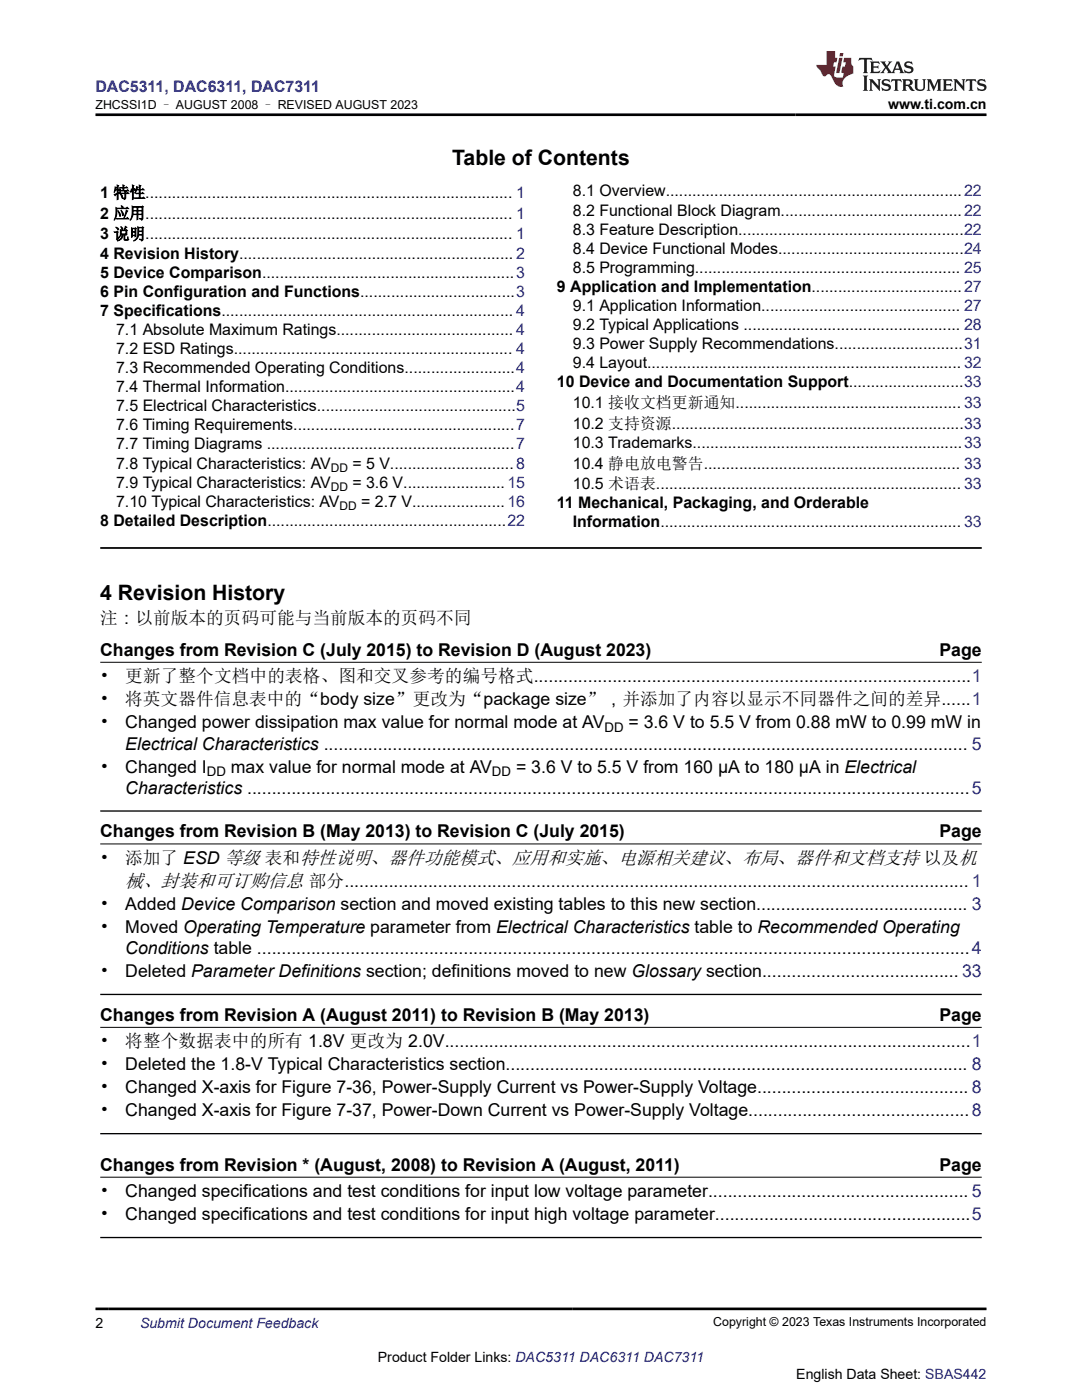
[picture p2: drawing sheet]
<svg xmlns="http://www.w3.org/2000/svg" width="216mm" height="279mm" viewBox="0 0 216 279" stroke-linecap="round" stroke-linejoin="round" font-family="sans-serif">
<defs><g id="words">
<g font-size="4.2">
<text x="90.2" y="32.9">Table of Contents</text>
<text x="20" y="119.8">4 Revision History</text>
</g>
<text font-size="3.7" x="25" y="177">械、封装和可订购信息 部分............................................................................................................................... 1</text>
<g font-size="3.5">
<text x="20" y="124.5">注：以前版本的页码可能与当前版本的页码不同</text>
<text x="20" y="130.9">Changes from Revision C (July 2015) to Revision D (August 2023)</text>
<text x="187.5" y="130.9">Page</text>
<text x="20" y="136.2">•</text>
<text x="25" y="136.2">更新了整个文档中的表格、图和交叉参考的编号格式.........................................................................................1</text>
<text x="20" y="140.8">•</text>
<text x="25" y="140.8">将英文器件信息表中的“body size”更改为“package size”，并添加了内容以显示不同器件之间的差异......1</text>
<text x="20" y="145.4">•</text>
<text x="25" y="145.4">Changed power dissipation max value for normal mode at AV</text>
<text x="25" y="149.6">Electrical Characteristics ................................................................................................................................... 5</text>
<text x="125.4" y="145.4">= 3.6 V to 5.5 V from 0.88 mW to 0.99 mW in</text>
<text x="20" y="154.2">•</text>
<text x="25" y="154.2">Changed I</text>
<text x="46.1" y="154.2">max value for normal mode at AV</text>
<text x="103" y="154.2">= 3.6 V to 5.5 V from 160 µA to 180 µA in Electrical</text>
<text x="25" y="158.4">Characteristics ...................................................................................................................................................5</text>
<text x="20" y="167.1">Changes from Revision B (May 2013) to Revision C (July 2015)</text>
<text x="187.5" y="167.1">Page</text>
<text x="20" y="172.4">•</text>
<text x="25" y="172.4">添加了 ESD 等级 表和特性说明、器件功能模式、应用和实施、电源相关建议、布局、器件和文档支持 以及机</text>
<text x="20" y="181.6">•</text>
<text x="25" y="181.6">Added Device Comparison section and moved existing tables to this new section........................................... 3</text>
<text x="20" y="186.2">•</text>
<text x="25" y="186.2">Moved Operating Temperature parameter from Electrical Characteristics table to Recommended Operating</text>
<text x="25" y="190.4">Conditions table .................................................................................................................................................4</text>
<text x="20" y="195">•</text>
<text x="25" y="195">Deleted Parameter Definitions section; definitions moved to new Glossary section........................................ 33</text>
<text x="20" y="203.7">Changes from Revision A (August 2011) to Revision B (May 2013)</text>
<text x="187.5" y="203.7">Page</text>
<text x="20" y="209">•</text>
<text x="25" y="209">将整个数据表中的所有 1.8V 更改为 2.0V...........................................................................................................1</text>
<text x="20" y="213.6">•</text>
<text x="25" y="213.6">Deleted the 1.8-V Typical Characteristics section.............................................................................................. 8</text>
<text x="20" y="218.2">•</text>
<text x="25" y="218.2">Changed X-axis for Figure 7-36, Power-Supply Current vs Power-Supply Voltage........................................... 8</text>
<text x="20" y="222.8">•</text>
<text x="25" y="222.8">Changed X-axis for Figure 7-37, Power-Down Current vs Power-Supply Voltage.............................................8</text>
<text x="20" y="233.6">Changes from Revision * (August, 2008) to Revision A (August, 2011)</text>
<text x="187.5" y="233.6">Page</text>
<text x="20" y="238.9">•</text>
<text x="25" y="238.9">Changed specifications and test conditions for input low voltage parameter..................................................... 5</text>
<text x="20" y="243.5">•</text>
<text x="25" y="243.5">Changed specifications and test conditions for input high voltage parameter....................................................5</text>
</g>
<text font-size="3.2" fill="#00f" x="19" y="18.3">DAC5311, DAC6311, DAC7311</text>
<g font-size="3.2">
<text x="20" y="39.5">1 特性................................................................................... 1</text>
<text x="114.3" y="39.2">8.1 Overview...................................................................22</text>
<text x="20" y="43.7">2 应用................................................................................... 1</text>
<text x="20" y="47.8">3 说明................................................................................... 1</text>
<text x="114.3" y="43">8.2 Functional Block Diagram.........................................22</text>
<text x="114.3" y="46.8">8.3 Feature Description...................................................22</text>
<text x="20" y="51.6">4 Revision History.............................................................. 2</text>
<text x="114.3" y="50.6">8.4 Device Functional Modes..........................................24</text>
<text x="20" y="55.4">5 Device Comparison.........................................................3</text>
<text x="20" y="59.2">6 Pin Configuration and Functions...................................3</text>
<text x="111.1" y="58.3">9 Application and Implementation..................................27</text>
<text x="114.3" y="54.4">8.5 Programming............................................................ 25</text>
<text x="20" y="63">7 Specifications.................................................................. 4</text>
<text x="114.3" y="62.1">9.1 Application Information............................................. 27</text>
<text x="114.3" y="65.9">9.2 Typical Applications ................................................. 28</text>
<text x="23.2" y="66.8">7.1 Absolute Maximum Ratings........................................ 4</text>
<text x="23.2" y="70.6">7.2 ESD Ratings............................................................... 4</text>
<text x="114.3" y="69.7">9.3 Power Supply Recommendations.............................31</text>
<text x="23.2" y="74.5">7.3 Recommended Operating Conditions.........................4</text>
<text x="111.1" y="77.3">10 Device and Documentation Support..........................33</text>
<text x="114.3" y="73.5">9.4 Layout....................................................................... 32</text>
<text x="23.2" y="78.3">7.4 Thermal Information....................................................4</text>
<text x="23.2" y="82.1">7.5 Electrical Characteristics.............................................5</text>
<text x="114.3" y="81.4">10.1 接收文档更新通知................................................... 33</text>
<text x="23.2" y="85.9">7.6 Timing Requirements..................................................7</text>
<text x="23.2" y="89.7">7.7 Timing Diagrams ........................................................7</text>
<text x="114.3" y="85.6">10.2 支持资源..................................................................33</text>
<text x="114.3" y="89.4">10.3 Trademarks.............................................................33</text>
<text x="23.2" y="93.5">7.8 Typical Characteristics: AV</text>
<text x="70.3" y="93.5">= 5 V............................8</text>
<text x="114.3" y="93.5">10.4 静电放电警告.......................................................... 33</text>
<text x="23.2" y="97.3">7.9 Typical Characteristics: AV</text>
<text x="23.2" y="101.1">7.10 Typical Characteristics: AV</text>
<text x="70.3" y="97.3">= 3.6 V.......................15</text>
<text x="72.1" y="101.1">= 2.7 V.....................16</text>
<text x="111.1" y="101.4">11 Mechanical, Packaging, and Orderable</text>
<text x="114.3" y="97.6">10.5 术语表..................................................................... 33</text>
<text x="20" y="104.9">8 Detailed Description......................................................22</text>
<text x="114.3" y="105.2">Information.................................................................... 33</text>
</g>
<g font-size="2.8">
<text x="177.2" y="21.7">www.ti.com.cn</text>
<text x="19" y="265">2</text>
<text x="75.4" y="271.9">Product Folder Links: DAC5311 DAC6311 DAC7311</text>
<text x="158.9" y="275.3">English Data Sheet: SBAS442</text>
</g>
<text font-size="2.8" fill="#00f" x="27.9" y="265">Submit Document Feedback</text>
<g font-size="2.6">
<text x="120.6" y="146.1">DD</text>
<text x="41.3" y="154.9">DD</text>
<text x="98.2" y="154.9">DD</text>
</g>
<g font-size="2.5">
<text x="19" y="21.8">ZHCSSI1D – AUGUST 2008 – REVISED AUGUST 2023</text>
<text x="142.3" y="264.7">Copyright © 2023 Texas Instruments Incorporated</text>
</g>
<g font-size="2.4">
<text x="66" y="94.1">DD</text>
<text x="66" y="97.9">DD</text>
<text x="67.8" y="101.8">DD</text>
</g>
</g></defs>
<path d="M20 109.4h175.9" fill="none" stroke="#000" stroke-width=".35"/>
<path d="M20 132.2h175.9M20 168.4h175.9M20 205h175.9M20 234.9h175.9" fill="none" stroke="#000" stroke-width=".2"/>
<path d="M20 161.9h175.9M20 198.5h175.9M20 226.2h175.9M20 247h175.9" fill="none" stroke="#000" stroke-width=".26"/>
<path d="M171.5 11.6l-.2 .5 .5-.2h.6v.1v2.2l-.2 .4h1l-.2-.4v-2.2v-.1h.5l.5 .2-.1-.5zM173.6 12.3l.2 .4v1.5l-.2 .4h1.9l.1-.6a1.08 1.08 0 0 1-1.3 .2v-.7h.6l.4 .2v-.7l-.4 .2h-.6v-.5l.2-.2a1 1 0 0 1 1 .3l-.1-.5zM175.7 12.3l.9 1.1-1 1.2h.9l-.2-.2 .5-.8 .4 .8-.2 .2h1.6l-.2-.2 .2-.5h.9l.1 .5-.1 .2h.9l-.2-.3-.8-2h-.5l-.9 2.2-.9-1.1 .9-1.1h-.8l.2 .2-.4 .6-.4-.6 .2-.2zM179 12.7l.4 1h-.7zM180.7 12.4a.65 .65 0 0 0-.2 .7 .65 .65 0 0 0 .6 .5l.6 .1 .1 .3a.79 .79 0 0 1-.7 .4 .79 .79 0 0 1-.7-.5l.1 .7 .2-.1a.93 .93 0 0 0 1.1 .1 .93 .93 0 0 0 .4-1 1.46 1.46 0 0 0-1.2-.6l-.1-.3a1.09 1.09 0 0 1 1.2 .2l-.2-.6-.1 .1-.5-.2zM172.2 15.1l.2 .4v2.2l-.2 .4h1l-.2-.4v-2.2l.2-.4zM173.4 15.8l.2 .4v1.5l-.2 .4h.8l-.3-.4 .1-1.3 1.6 1.8v-2l.2-.4h-.7l.1 .2 .1 1.1-1.2-1.3zM176.2 15.9a.65 .65 0 0 0-.2 .8 .65 .65 0 0 0 .6 .4l.6 .2 .1 .2a.79 .79 0 0 1-.7 .4 .79 .79 0 0 1-.7-.5l.1 .7 .2-.1a.93 .93 0 0 0 1.1 .1 .93 .93 0 0 0 .4-.9 1.46 1.46 0 0 0-1.2-.6l-.1-.4a1.09 1.09 0 0 1 1.2 .2l-.1-.6-.2 .1-.5-.1zM177.9 15.8l-.1 .6a.63 .63 0 0 1 .8-.3v1.6l-.3 .4h1l-.2-.4v-1.6a.66 .66 0 0 1 .8 .3l-.1-.6zM180 15.8l.2 .4v1.5l-.2 .4h1l-.2-.2-.1-.7h.5l.1 .2a.79 .79 0 0 0 1.2 .6l-1-.9a.61 .61 0 0 0 .6-.6 .61 .61 0 0 0-.5-.7zM180.8 16.1h.1a.47 .47 0 0 1 .5 .1 .47 .47 0 0 1 .1 .5l-.1 .1-.7 .1zM182.3 15.8l.2 .2a2.27 2.27 0 0 0 .4 2 1.04 1.04 0 0 0 1.7-.7v-1.3l.2-.2h-.8l.2 .4v1.1a.6 .6 0 0 1-.6 .6 .6 .6 0 0 1-.6-.6v-1.1l.3-.4zM184.9 15.8l.2 .4v1.5l-.2 .4h.8l-.3-.4v-1.4l.9 1.9 .9-1.9v1.4l-.3 .4h1l-.2-.4v-1.5l.2-.4h-.8l-.7 1.5-.6-1.5zM188.1 15.8l.2 .4v1.5l-.2 .4h1.9l.1-.6a1.09 1.09 0 0 1-1.3 .2v-.7h.6l.4 .2v-.6l-.4 .2h-.6v-.6l.2-.1a1.01 1.01 0 0 1 1 .3l-.1-.6zM190.2 15.8l.3 .4v1.5l-.3 .4h.8l-.2-.4v-1.3l1.6 1.8v-2l.2-.4h-.7l.2 .2v1.1l-1.2-1.3zM192.8 15.8l-.1 .6a.63 .63 0 0 1 .8-.3v1.6l-.3 .4h1l-.2-.4v-1.6a.66 .66 0 0 1 .8 .3l-.1-.6zM195.2 15.9a.65 .65 0 0 0-.2 .8 .65 .65 0 0 0 .6 .4l.6 .2 .2 .2a.79 .79 0 0 1-.7 .4 .79 .79 0 0 1-.7-.5l.1 .7 .2-.1a.93 .93 0 0 0 1 .1 .93 .93 0 0 0 .5-.9 1.46 1.46 0 0 0-1.3-.6v-.4a1.09 1.09 0 0 1 1.2 .2l-.2-.6-.2 .1-.5-.1z" fill="#231f20"/>
<path d="M164.9 10.2v2.8h-2l.1 .3 .8 1a.95 .95 0 0 0 1 .9 .59 .59 0 0 1 .5-.4 .59 .59 0 0 1 .5 .4l.4 .7a1.59 1.59 0 0 0 2.1 1.4 1.61 1.61 0 0 1 1-2.3l1-.3-.1-1.5a1.59 1.59 0 0 1-.3-1.7h-1.5l-.2 .9h.6l-.2 .9h-.5l-.2 1v.2l.4 .1-.1 .9h-.7a.73 .73 0 0 1-1-.7l.3-1.5h-.5l.1-.9h.5l.2-.9h-.5v-1.3zM167.4 11.5l-.6 3.1h.7l.6-3.1zM167.6 10.6l-.1 .6h.7l.1-.6z" fill="#ed1c24"/>
<path d="M19 22.9h177.8M19 261.2h177.8" fill="none" stroke="#000" stroke-width=".53"/>
<use href="#words"/>
</svg>
